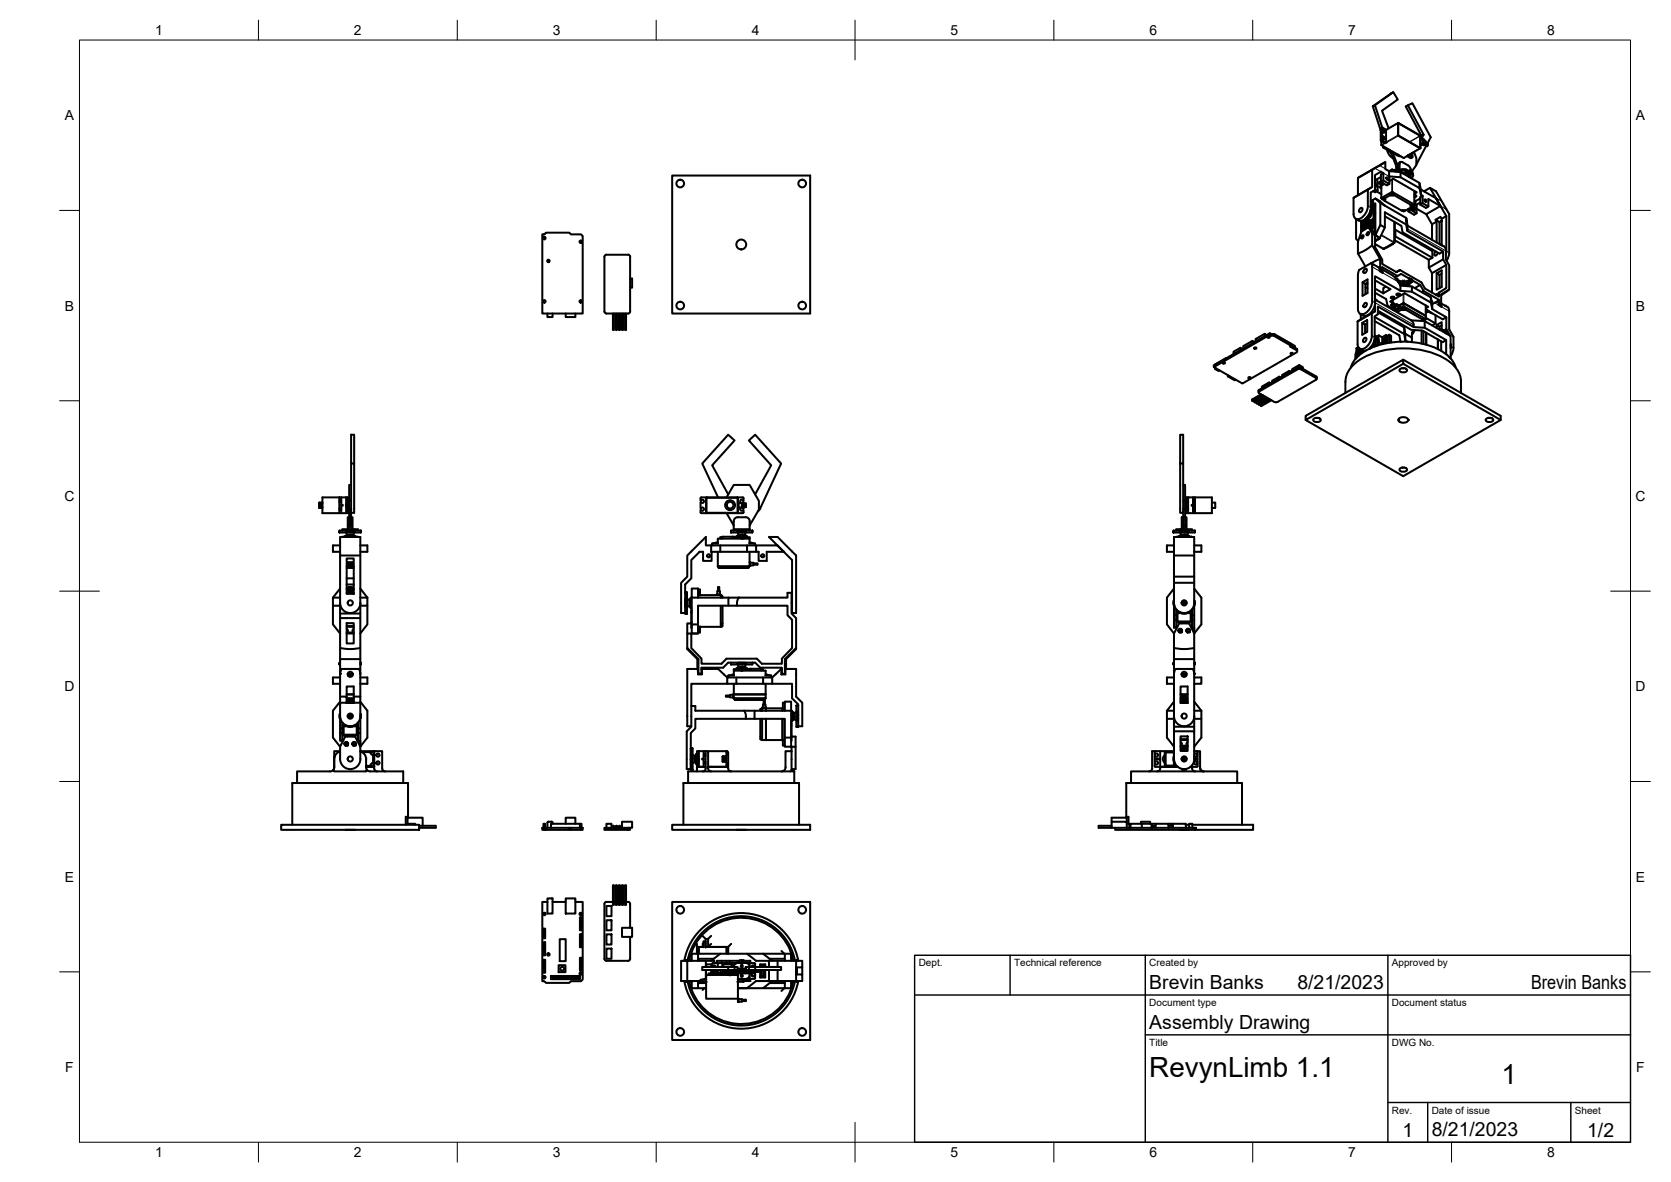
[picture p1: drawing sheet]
<svg xmlns="http://www.w3.org/2000/svg" width="420mm" height="297mm" viewBox="0 0 420 297" stroke-linecap="round" stroke-linejoin="round" font-family="sans-serif">
<defs><g id="words">
<g font-size="7">
<text x="289" y="270.6">RevynLimb 1.1</text>
<text x="377.5" y="272.3">1</text>
</g>
<g font-size="4.9">
<text x="289" y="248.5">Brevin Banks</text>
<text x="326.2" y="248.5">8/21/2023</text>
<text x="385" y="248.5">Brevin Banks</text>
<text x="289" y="258.6">Assembly Drawing</text>
<text x="352.6" y="285.7">1</text>
<text x="360" y="285.5">8/21/2023</text>
<text x="399.1" y="285.7">1/2</text>
</g>
<g font-size="3.5">
<text x="39" y="8.8">1</text>
<text x="89" y="8.8">2</text>
<text x="139" y="8.8">3</text>
<text x="189" y="8.8">4</text>
<text x="239" y="8.8">5</text>
<text x="289" y="8.8">6</text>
<text x="339" y="8.8">7</text>
<text x="389" y="8.8">8</text>
<text x="16.3" y="30.2">A</text>
<text x="411.3" y="30.2">A</text>
<text x="16.3" y="78">B</text>
<text x="411.3" y="78">B</text>
<text x="16.2" y="125.9">C</text>
<text x="411.2" y="125.9">C</text>
<text x="16.2" y="173.7">D</text>
<text x="411.2" y="173.7">D</text>
<text x="16.3" y="221.6">E</text>
<text x="411.3" y="221.6">E</text>
<text x="16.4" y="269.4">F</text>
<text x="411.4" y="269.4">F</text>
<text x="39" y="290.8">1</text>
<text x="89" y="290.8">2</text>
<text x="139" y="290.8">3</text>
<text x="189" y="290.8">4</text>
<text x="239" y="290.8">5</text>
<text x="289" y="290.8">6</text>
<text x="339" y="290.8">7</text>
<text x="389" y="290.8">8</text>
</g>
<g font-size="2.5">
<text x="231" y="242.9">Dept.</text>
<text x="255" y="242.9">Technical reference</text>
<text x="289" y="242.9">Created by</text>
<text x="350" y="242.9">Approved by</text>
<text x="289" y="252.8">Document type</text>
<text x="350" y="252.8">Document status</text>
<text x="289" y="262.9">Title</text>
<text x="350" y="262.9">DWG No.</text>
<text x="350" y="279.9">Rev.</text>
<text x="360" y="279.9">Date of issue</text>
<text x="396" y="279.9">Sheet</text>
</g>
</g></defs>
<!-- layer: Visible -->
<g fill="none" stroke="#000" stroke-width=".51">
<path d="M345.2 26.7l2 6.1M347.2 32.8l.3-.2a.44 .44 0 0 1 .5 .2 .44 .44 0 0 1-.1 .6l-.4-.4M347.2 32.8l.1 .3M347.2 32.3v.6M347.3 35.5l.9 .5M347.3 34.7v-.3h.2l.3 .5M347.3 35.5v1M347.3 32.8l.5 .5M347.3 36.4l5.6 3.3M347.5 34.3v-1.3l-.3 .2v1.3M347.5 32.2v.4M347.6 34.3l-.4 .1"/>
<path d="M347.6 32.7l-.4 .1M347.6 34.3l.4 .2 .1 .4-.6-.3M347.6 32.1l1 .5M347.6 35.3l1 .6M347.7 35.3l-.2-.7-.3 .2 .1 .7M347.7 32.1l-.2 .1M347.7 33.1h-.1M347.8 36.7v.3M347.8 37l1.7 1.1M348.5 32.7v3M348.5 35.7l.1 .1M348.6 32.6l-.1 .1"/>
<path d="M348.7 37.6l.2 .5M348.9 38.1l.4 .9 1 .8M349.2 32.3l-1.7-4.5 4-2.8-1.2-1.8-5.1 3.5 .5-.3 1.9 5.7-.4 .2M349.5 38.1h.1M349.7 38.1h.1M349.7 38.2l1.6 4.2v.5M349.9 38.6l-.3-.6 1.3 .8M350.2 38.4l1.5 3.8-.4 .2 .4 .2M350.3 23.2l-4.6 3.2M350.9 38.8l.7 .4h.6M351.6 30.9l-3.1 1.7M351.6 30.9l5.5 3.3"/>
<path d="M351.6 30.9v3.1l5.5 3.3v-3.3M353 39.7h-.1M354 26.5l4 7.4M354.6 38.7l.5 .3M354.7 38.7l.1 .1M355 38.5h.1M355.1 39h-.1M355.1 39h.1M355.1 39.5l-.4 .2-.9-.5-.8 .5M355.1 39v.5l-1-.5M355.2 38.4l-.1 .2M355.2 38.6l-.4 .2"/>
<path d="M355.5 38.2l.6 1.5v1.8l-1.1 1.6M357.1 34.1l-5.5-3.1v3.1l5.5 3.1v-3M357.1 37.3l-3 1.7M357.2 35.1l.8-1.2-.6 .2-3.9-7.3 1.6-.9 4.6 8.6-.7 1.5M357.2 36.2l.1 .1M357.3 36.3h.1M357.4 34.1l-.2 .5M357.7 34.8l-.5 .4M357.7 35.9l-.5 .3M357.7 34.8l.1 1.1M357.8 34.8l.1 .1M357.9 34.9v1.1l-.6 .3"/>
<path d="M357.9 35l.5 .4M358 36.5h.1M358.2 36.4l.6 .4M358.4 35.4h.1M358.4 35.9l.6 .3-.1 .2M358.4 36.1l.6 .4-.2 .2M358.4 35.4v.8M358.4 35.6l.6 .3M358.4 36.2l-.4 .3-.6-.2M358.6 36.6l-2.5 4.8M359 35.9l-.1 .3M136.4 58.9h.5l.4-.4h5.8l.5 .4h2.5l.4 .4v19.5h-10.1z"/>
<path d="M169 44.1h34.7v34.7h-34.7zM340.9 55l.7 .4M341 55.1v5l.5 .4M341.6 55.4l.9 .1M341.9 52.5l.2-.2h.4a.68 .68 0 0 1-.1 .7 .68 .68 0 0 1-.6 .3zM342.2 55.5v3M342.4 59.3l.3-.2 .2 .2-.2 .5-.3 .1-.2-.2zM342.5 55.5v.1M342.7 55.7v.8M342.8 55.5l.3 .2M342.9 56.7v1.1M343 55.3l-.5 .3"/>
<path d="M343.2 55.5l-.3 .3-.4-.2M343.2 55.2l.4 .2M343.2 55.2l-.2 .1 .3 .2 .3-.1M343.2 55v.2M343.8 58.5l.3-.2 .2 .2-.2 .4-.3 .2-.2-.2zM343.9 47.6l-3.6 2.1M344.1 57.1l-1.8 1-.9 2.6v3l1.9 3.2M344.2 55.3l.2 .2M344.3 55.5l-.2-.2h-.1l-.4 .7-.9 .5-.1 1.5M344.5 53.2l-.2 .8-.6 .6-.1 .8M344.6 53.1a1.53 1.53 0 0 1-.9 1.6M344.6 52.6l-.5 1.3-.8 1.1"/>
<path d="M344.7 51.8l1.1-.7v8M344.7 50.6l1.1-.7 1.1 .6 1.3 1.2M344.7 50.6l.5-.3v1l-.5 .3M344.7 51.7l.1 .3M344.7 51.7l.4 .2M344.7 52.5l.4 .2-.6 .5M344.7 52.5l-.1 .1M344.7 51.7v.1M344.8 53a1.88 1.88 0 0 1-1.2 1.9M344.8 52.2l.3 .2v.3M344.8 52l.3 .2M344.8 52v.2"/>
<path d="M344.8 52.2l-.1 .3M344.9 52.9a1.72 1.72 0 0 1-1.3 2.2M344.9 57.6h.1M345 57.6v.1M345 47l-3.6 2.1M345 42.7l-3.6 2M345.1 52.2l.6 .7M345.1 51.9v.3M345.1 55.3l-2.3 1.3v1.3M345.1 57l-.6 .3M345.1 52.2a1.52 1.52 0 0 1 .3 1.5v1.4M345.1 55.3h.1"/>
<path d="M345.1 52.2l-.1 .2M345.1 55.4l-2.2 1.3M345.1 55.3v1.6M345.2 55l-.9 .5M345.2 55h.1M345.2 55l.1 .1M345.2 50.9l-.5 .4M345.3 51l-.4 .5M345.3 55v2l-.6 .4M345.3 58.2l.5 .9M345.3 55.1h.1M345.6 57.3l-.6 .3"/>
<path d="M345.6 52.9v.8M345.6 53.7v3.6M345.7 53.6l-.1 .1M345.7 47.6l.7 .3M345.8 46.3l.3 .5-.2 .1-.1-.1M345.8 51.7h-.1l-.6 .3M345.8 57.9l-.5 .3-.5-.7-.7-.4 .9 1.6M345.8 49.9l1.3 1.1 1.1 .7M346.1 48.1l1.2 .7M346.3 45v1M346.9 59.8h.1M346.9 59.8l-.1 .3"/>
<path d="M347.1 51v5.5M347.2 45.5l-.9 .5 .1 1.9-.6 .4-.5-.3M347.2 45.7l1.5 .9 .7-.4M347.2 44.5l-1.5 .8M347.3 45.8l-.3 .1-.2 .2 .5 .2 .5-.3M347.3 49.8l.8 .6M347.3 46.7v3.1M347.4 49.7l-.1 .1M347.4 49.7v.1M347.5 49.9v.1M347.8 43.5v1.9l-.6 .3v-1.8l.6-.4-.6-.4-1.5 .9v3.8l-1 .6v3.4M347.8 45.4l1.6 .8-.1-1.9 2.8 .2 4.8 2.8 .4 1.6 .4 .3-.6 .4v1.8l.6-.3v-1.9"/>
<path d="M348.1 46.2l-1.4 .8 .6 .3M348.1 49.9l-.1-.2-.5 .2M348.2 57.2l-1.1-.7-1.3 2.6 1.1 .7-1.1-.7M348.2 54.4l4.2 2.4 .3 1.6 9.2 5.3 1-.5M348.2 51.7l5.4 3.1M348.3 50.1l-.3 .2M348.3 40.7l-3.3 2v4.3l-1.1 .6v4.2M348.6 44.6l.4 .1 .1 .5-.4-.1zM349.3 43l-1-.5v-1.8l-6.9 4v4.4l-1.1 .6 .1 4.1a1.1 1.1 0 0 0 .5 1.2 1.1 1.1 0 0 0 1.3-.1 3.9 3.9 0 0 0 1.7-3.1M349.3 43l2.8 .2 4.8 2.8 .4 1.6M349.3 43v1.3M349.4 45.5l.9-.6 5.9 3.4-.6 .4"/>
<path d="M349.5 48.8l.4 .2 .5-.1M349.9 48.3l-2.5 1.4M350 48.5l-.5 .3 .1 .2M350 48.2h.1M350 48.5l.6 .3-.1 .2M350 48.3l5.6 3.1-.1 .2M350 42.6l-.7 .4M350.1 42.6l.9 .5M350.1 42.6h-.1M350.2 48.2h.1M350.4 49.1l4.5 2.4-.2 .4 .2 .2-1.5 .8h-.8M350.4 49.1l-.8-.1-1.5 .9 .2 .2-.2 .3 4.5 2.5"/>
<path d="M350.5 42.8l.3-.1 .9 .5M350.6 55.7v5.2M350.6 48.8l-.2 .1M350.7 55.8l-.1 4.7M350.7 57.7l9.5 5.4v1.7M350.7 59.4l9.5 5.4M350.9 57.7v1.7M351.1 41.7v1.1M351.4 42.8v.2M351.4 42.8l1.3 .6M351.4 42.8l-.1 .1M351.7 41.3v1.6a1.9 1.9 0 0 1 2.5 .1"/>
<path d="M351.7 42.9v.1M351.9 41.2v1.6M351.9 43.1l1-.4 1 .4M352.1 40.7l-.3 .3-.1 .3M352.1 43.2v1.3M352.5 52.9l.3 .2M352.6 40.8l1.7 1 .4 .6 .1 .7M352.6 40.8l-.5-.1-.2 .5M352.7 43.4v.1M352.7 43.4h.4M352.8 53.1h.2M353.1 43.4l1.3-.6v.5l-1.3 .5z"/>
<path d="M353.1 43.7h.1M353.3 52.9l-.3 .2M353.6 56.4v-1.6l.3 1.9 8.7 5-.6-.3M353.9 57.5v.5l9 5.2v2l.8 1.4v5.8l-1.9 1.1v1.1l-3.5-2.1-.9-1.5-5.4-3.1M353.9 58l-.3-1.6-5.4-3.1v3.9l-1.3 2.6-1.2 .7M353.9 43.8l.2 .1-.1 .1zM353.9 56.7v.8M354.1 52.5v.6l.7-.3v-.2M354.2 52.5l.4 .2M354.3 43.6l.3 .1-.2 .1zM354.3 44.3l.6 .5M354.4 43.2l.3 .2"/>
<path d="M354.4 42.8l.3 .2v.4M354.7 51.7l.3 .3M354.7 52.7h.1M354.7 43.1h.2M354.7 43.3l.2 .2M354.8 52.8l1.4 .8M354.8 52.6l.6 .3M354.9 51.5l.1-.2 .4 .3M354.9 43.1v.4M354.9 43.1l.3 .2-.1 .4M354.9 43.5l.3 .1M355 52l-.1 .1"/>
<path d="M355 43.7l.3 .2a.59 .59 0 0 1-.5 .8M355.1 52.4l.5 .4M355.1 43.7l-.9 .7M355.1 43.5l.2 .4M355.3 52.3l.6 .3M355.3 43.9v.2M355.3 51.7l.1 .1M355.4 51.8h.1M355.4 51.8v.4l-.7 .5M355.4 52l.6 .4-.1 .2M355.4 51.8l.3 .4M355.4 51.7l-.4 .3"/>
<path d="M355.6 51.4h.1M355.6 52.7l-.2 .2M355.6 49l.6 .3-.6 .2M355.6 48v3.5M355.8 52.6l-.2 .2M355.9 50.5v1.1M356.2 52.5l2.4 1.3M356.9 46v1.3M357.1 51.4l1.4 .8 .7-.3v-1.9l3 1.8M357.1 50.9l-1.2 .7 .3 .1v1.9l-.6 .4-1.5-.9M357.1 49.9l-1.5 .8M357.7 51.1l1.5 .8"/>
<path d="M358 48.1l1.6-.9 2.6 4.6-1.1-2-3.8-2.2v1.3M358.2 50.2h.4l.1 .5-.4-.1zM359.6 47.2l1.5 .9 3.3 5.7v9.7l-.1 .8-.6 1.2M360.1 56.4v3.9M361 55.2l.2 .5v5.2M361.9 55.8v5.5M362.5 55.5l-.6 .3-.9-.6 1.2-.7 .3 .5v6.6M362.5 55l1.2-.7-1.5-2.5-3.6 2 1.5 2.6 1.1-.7M363.7 54.3l-.1 9.5M137.6 78.8v.9h1.3v-.9M142.2 78.8v.9h2.5v-.9M154.1 78.8v4.1h.3v-4.1"/>
<path d="M154.9 78.8v4.1h.2v-4.1M155.6 78.8v4.1h.3v-4.1M156.4 78.8v4.1h.3v-4.1M157.2 78.8v4.1h.2v-4.1M158.4 70h.5v2.3h-.5M158.4 64.5v13.8M158.5 64.5l-.1-.2-.5-.3h-5.4l-.5 .3v14l.2 .4 .3 .1h5.4l.3-.1 .3-.4M341.7 67.8l-.2 1.3M342.6 70.9l1.3-.7v3.4l-1.3 .7zM342.6 70.9l.7 .5v2.5M343 76.3l.2-.2 .4 .1a.68 .68 0 0 1 0 .7 .68 .68 0 0 1-.7 .2zM343 67.8l.2-.2h.4a.68 .68 0 0 1 0 .7 .68 .68 0 0 1-.7 .2z"/>
<path d="M343.3 72.2l.6 .3M343.5 71.2l.4 .2M343.9 71l-.6 .4M344.8 66.1l1.8 1.1 .3 1 .8 .4-.1-.6M344.8 66.1l-3.1 1.8M344.8 66.1l.2 .7v8.8a3.4 3.4 0 0 1-2.7 3.4 1.11 1.11 0 0 1-.8-1.3l-.1-8.6M345 61.6l-1.4 1.1-2.2 1M345.7 79.7l7.4 4.2v-1.6M345.7 76.1v2.1l-.8 .5M345.7 75.2l.5 .3M345.7 78.2l-3.5 2.1v-1.3M345.7 73.6l2.8 1.6 .4 1.6 1.3 .8"/>
<path d="M345.7 61.3l2.1 1.2M345.7 70.4l3.9 2.3-1.8 1M345.7 72.5l2.1 1.2M345.8 76.1a3.4 3.4 0 0 1-2.8 3.3l-1-.5M345.9 60.4l.1 .1-.3 .1M346 60.3v.1M346 60.4h.1M346 60.4v.1M346.2 75.5l8.6 5M346.5 78.5l6.6 3.8 .3 1.6 1.6 .9M346.5 78.1l8.4 4.8 2.8 .2 5 2.9 .9-.5M346.8 60.1l-.4 .2-.2-.1"/>
<path d="M347 65.1l-2.2 1M347 68.1h.1M347.6 67.7l2.6 1.6 .6 .5 1.3 2v1.3l-6.4-3.7v6.7M347.6 68.4h-.2M347.9 62.5h-.1M347.9 62.5h.1M348.1 62.5h-.2M348.1 62.5h.1M348.5 72l-.7 .4v1.3M349.7 74.7l.6-.2 .3 .4-.6 .2zM349.8 76.8l.7 .4 .2-.2M349.9 76.5l.1 .1-.2 .2z"/>
<path d="M349.9 76.5h.1M350 76.7l.7 .4M350.1 76.4h.1l-.2 .2zM350.2 75.4v1M350.2 77v.8M350.2 76.4h.1M350.2 76.1l-.6-.3 3.6-2.1 5.9 3.4-.6 .3M350.2 61.2l-2.1 1.3M350.3 76.2l.2 .1-.2 .2zM350.4 76.2l.7 .5v.1l-.1 .1-.8-.4M350.4 77.1v.3M350.4 77.3l.1 .1"/>
<path d="M350.5 61l-2.6 1.5M350.5 61h.1M350.6 60.9l-.1 .1M350.6 60.8v.1M350.6 77.5l-.4 .2M350.7 60.5l-.1-.1v.6l-.5 .3h.1M350.7 60.4l8.6 4.9v2l.8 1.4v4.8M350.9 77.7v.1M350.9 76.9l-.2 .2M351 76.6l.2-.1v.4l-.7 .5M351.1 73.9l.6-.1 .3 .3-.6 .2zM351.1 77.9h.1"/>
<path d="M351.1 68.4l-3.5-2.1v-1l-1.9-3.2v-3l-.7-.4v2.9l2 3.5v3l.6 .3v-1.3l3.8 2.2-.7 .5M351.1 68.4l.9-.5-.9 .5M351.1 70.1v.1M351.2 76.5l.6 .2M351.4 70.4l1.3 .5v-.4M351.4 70v.4M351.4 70.3l-.1 .1M351.4 69.3l.9-.5 2.1 1.2v.4l-1.3 .5v-.4M351.5 70.7l.1 .1M351.8 71h.2l-.1 .1zM351.8 76.7h.1M351.8 77.4l-.9 .4"/>
<path d="M351.8 76.7h-.1M351.8 77.2l-.8 .6-.6-.4M351.8 76.6l.1 .7M351.8 76.7h.2M351.9 77.3h-.1M351.9 77.4l-.8 .5-.2-.1M352 76.7l1-.5 5.5 3.2M352 76.7h.1M352 76.8v.5M352.1 73.1l2.9 .2M352.4 77.6l.2 .1M352.6 77.9l-1.3 .6"/>
<path d="M352.6 77.8h.7M352.6 71.5l-.6 .1a1.08 1.08 0 0 1 1.8 0M352.7 70.9h.4M352.8 77l-2 1.2M352.8 77h.1M352.8 77h.2M353 77l5.5 3.2M353 77h.1M353.2 71.5l1.3 .4M353.3 77.9l4.3 2.5M353.5 77.6l-.6-.3-.5 .3v.2M353.5 77.6l-.5 .1h-.4"/>
<path d="M353.5 77.6l-.1 .2M353.9 71h.2l-.1 .1zM353.9 71.9l-1-.6-.8 .5 2.9 .2 4.8 2.7 .3 1.7M354.2 71.5v.2M354.2 71.5l.1 .3M354.3 70.7l.3 .1-.2 .1zM354.4 70.3l.3 .2M354.4 70l.3 .1v.4M354.7 70.2h.2M354.7 70.5l.2 .1M354.9 70.2v.4M354.9 70.2l.3 .2"/>
<path d="M354.9 70.6l.3 .1M355 72v1.3l4.8 2.7v-1.3M355.1 70.4v.4l-.9 .7M355.1 70.5l2 1.1M355.7 72.4l1.4-.8 .9 1.6-.5 .2M358.5 79.4h.1M358.5 77.8l.5 .2-.5 .3M358.5 76.8v3.4M358.5 79.9l2.5 1.4M359.2 78.3l.7 .3M359.2 78.2v.1M359.2 78.2l3.6 2 .9-.5"/>
<path d="M359.2 78.2l-.7 .4M359.3 78.3h-.1M359.8 76l.3 1.7M359.8 78.6h-.1M360 75.6l.2 .1-.2 .1M360 62.6l-.2 .3M360.2 64.8l-.9 .5M360.7 76.1l-.6 .3v1.3l3.6 2v3M361 79.2v2.1l-.9 .5M361 63.2l-.3 .5v.5h.4l.2-.2 .2-.5M361.2 68.7v4.1l1.3-.7v-4.1l-1.3 .7 .7 .4v3.3M361.4 73.9l-.4 .2"/>
<path d="M361.5 75.7l.2 1M361.5 75.7l-.8 .4M361.9 75.4l-.5 .4M361.9 76.6l-.1 .1M361.9 73.5l-.8 .6M362.3 61.5a1.48 1.48 0 0 1 1.3 1.6v2.1l.8 1.5v6.1l-2 1.1v3l-.6-.3v-1.2l-3.8-2.2M362.4 76.2l1.7 1.1 .3 .6v4.9l1.1 1.9-.1 3.1-.6 1.7M362.4 76.5l.1 .6-.8-.4M362.4 76.9l-.1 .1M362.5 68.8l-.6 .3M362.9 65.2l-3.6 2.1M363.7 66.6l-3.6 2.1"/>
<path d="M364.4 72.8l-2 1.4M305.5 92.4v.3l.9 .5 .3-.1M305.8 92.6l-.3 .1M308.3 90l-2.8 1.7M308.4 90l-.2 .1M308.7 94.3v.3l1.8 1 .2-.2M309 94.4l-.3 .2M311.9 87.4l-1.7 1v.6M312.2 87.8v-.2l-.3-.2v.6M314.9 85.7l-2.3 1.3v.6M315.2 86.1v-.3l-.3-.1v.5M316.6 98l-.2 .6"/>
<path d="M317.1 99.1l-2.3 1.3M317.5 99.3l-2.5 1.5M317.6 99.4l-2.2 1.3 .1 .4M318 83.9l-2.3 1.3v.6M318.1 99.7l-2.6 1.4M318.2 99.7l-2.3 1.3 .2 .4M318.3 84.3v-.2l-.3-.2v.6M318.6 100l-2.5 1.4M319.1 96.1l-1.8 1v.5M319.3 84.1l-14.1 8.2v-.5l14.1-8.1 .9 .2 4.2 2.4v.8l1.8 1M319.3 83.7v.4l.3 .3v-.5M319.5 96.3l-.4-.2v.4"/>
<path d="M319.6 84.4h.6M320.2 83.9v.5l4.2 2.3M320.5 84.1l5.1 2.8v.5M320.5 84h-.1M321.6 94.7l-1.8 1v.4M322 94.9l-.4-.2v.4M324.2 93.2l-1.8 1v.5M324.4 86.7l1.8 1v.8l-13.8 7.9-7.2-4.1M324.5 93.4l-.3-.2v.4M326.7 92.3v-.6l.9 .6v.4M326.7 91.7l-1.8 1.1v.4M330.9 94.6l-3.8-2.2-.5-.1-10 5.7"/>
<path d="M330.9 95l-3.8-2.2-.5-.1-10.1 5.8 .1 .3 3.9 2.2h.7M330.9 95.4l-9.7 5.6M330.9 94.6l.2 .6M330.9 95l.2 .3-.2 .1M338.3 98.7a7.8 7.8 0 0 1 1.5-6.5 17.6 17.6 0 0 1 13-4.6 17.6 17.6 0 0 1 13.1 4.6 5.7 5.7 0 0 1 1.5 3.7l-.1 2.8M339.6 92.4a9 9 0 0 1 6.3-5.4 20.9 20.9 0 0 1 17.2 1.6 7.1 7.1 0 0 1 2.9 3.8M340.9 88.7v.5M340.9 89l-.1 1.2M340.9 89.2l.2 .1M341 89.1l-.1 .1M341 89.5l-.1 .6M341 89.5h.1"/>
<path d="M341.1 88.5l-.2 .2M341.1 89l-.1 .1M341.4 80.8l3.5-2.1v5.7a3.4 3.4 0 0 1-2.7 3.3 1.11 1.11 0 0 1-.9-1.2M341.4 80.8v5.7M341.5 89.5v-2.2l-.4 .2v2.4M341.5 87.8l-.3 .9 .3 .5M341.7 87.5v1.8M341.8 87.6v1.7M341.9 87.6l.7 .4M342.2 80.3l-.8 .5M342.5 81.1l1.3-.7v3l-1.3 .7v-3l.7 .5v2.1M342.6 88l.8 .1"/>
<path d="M342.9 85.1l.2-.2h.4a.68 .68 0 0 1-.1 .8 .68 .68 0 0 1-.6 .2zM343.1 88.2v.1M343.3 88.1v.1M343.8 81.2l-.6 .4M345.5 85.8l-.2 .9-.7 .8M345.6 85.8a1.53 1.53 0 0 1-.9 1.6M345.7 80.7l6.2 3.6 .2 1.6M345.7 84.3l.1 .3M345.7 84.4l.4 .1v.3M345.7 85.2l.4 .2M345.7 84.4h.1M345.7 85.2l-.1 .1"/>
<path d="M345.7 85.6l-.1 1-.5 .7M345.8 84.9l-.1 .3M345.8 84.9l.3 .1v.3M345.8 84.6l.3 .2M345.8 84.6v.3M345.9 85.5a1.54 1.54 0 0 1-.3 1.6M346.1 84.6l.6-.3 .8 .5M346.1 84.8l.2 .2M346.1 85.4l-.6 .5M346.1 84.8a1.59 1.59 0 0 1 0 2.1M346.1 84.8l-.1 .2M346.3 84.9l.4 .6-.1 .8"/>
<path d="M346.7 86.3l-.2 .5M347.5 84.8l1-.6v.6M347.6 84.8h.1M347.6 86.5l-.3-.3 1.2-.4-.9 .7M347.6 84.8v1.3M348.5 84.8l-.5 .2v.5l.5-.3M348.5 84.8l.3 .2v.3M348.5 85.9l-1.2 .4M348.5 85.2l.1 1.1M348.5 84.3l.4 .2-.1 .5M348.5 84.8h.1M348.6 85.2l.3 .2v.8"/>
<path d="M348.6 84.8l.3 .2M348.7 85l-.4 .5M348.8 84.4l.5-.3v2M348.9 85h-.1M349.3 84.1l.5 .3v1.7M351.9 92.8l.9-.3a.69 .69 0 0 1 .9 .7l-.9 .4a.69 .69 0 0 1-.9-.8zM352.5 92.5h.6M352.8 90.4l24.5 14.1v1l-24.5 14.2-24.5-14.2M352.8 91.4l-24.5 14.1v-1l24.5-14.1v1l24.5 14.1M353.4 83.9v1.6l-.3-1.6M353.4 85.5l.5 .4M354.8 80.5l3.4 .2"/>
<path d="M354.9 80.5l.5 .8 .1 .9-9-5.2v2l-.8 .5-.1 5.8-.6 1.5-.8 .9M355.5 82.2l2.7 .2M355.5 83.3l-.4 .2v.5M355.9 83l-.4 .2-.1 .3-.4 .5v2M357.4 83v3.3M357.5 80.5l.2 .1M357.6 80.6l.2 .1M357.7 80.4l-.2 .2M357.7 80.3l.1-.2 .6 .3-.5 .3M357.9 83.2v3.3M358 80.6l.1 .1M358.5 80.1v.1"/>
<path d="M358.5 80.2l-.2 .2M358.6 83.6v3M361.2 82.4v-.7l.7 .4v.7M361.2 81.7l1.3-.8v1.8M361.5 85.3v2.4M362 82.9l.4-.2 1.1 .6 1.2 1.1M362.4 82.7l1.2 1.1M362.4 85.8v2.4M362.5 81.8l-.6 .3M363.1 83l.6-.3 .9 1.6M363.6 89v-3.5l-5.4-3.1v-1.7l6.5 3.7v5.6M364.4 89.8l.3 .3"/>
<path d="M364.7 86.5l.2 .3M364.7 86.7l.1 .1M364.7 87.3l.1 .1M364.8 87.4h-.1M364.9 86.8l-.1 .6M88.3 116.5v15.6h-.5v-4h.5M89 116.5v-7.3h-.7v7.3h.7v12.4h-.7M296.7 109.2h.8v7.3h-.8zM296.7 116.5v12.4h.8M297.5 116.5v16.5M314.8 100.4v.3M314.8 100.6l.2 .2"/>
<path d="M316.4 101.4v.2M316.5 101.3v.1M317 101.6v.1M318.7 100l-2.2 1.3M319.2 100.3l-2.6 1.4-.1-.1M319.3 100.3l-2.3 1.3M319.7 100.6l-2.6 1.4-.1-.3M330.2 105.3l.9-.3a.69 .69 0 0 1 .9 .7l-.9 .4a.69 .69 0 0 1-.9-.8zM330.8 105h.7M351.7 105.3a1.53 1.53 0 0 1 2.4 .2 1.43 1.43 0 0 1-2.5 0zM351.9 117.8l.9-.3a.69 .69 0 0 1 .9 .7l-.9 .4a.69 .69 0 0 1-.9-.8zM352.5 117.5h.6"/>
<path d="M373.6 105.3l.9-.3a.69 .69 0 0 1 .9 .7l-.9 .4a.69 .69 0 0 1-.9-.8zM374.2 105h.6M80.2 126.4v1.2M80.2 126.4h.9M80.3 126.4v1.2M80.3 127.6h.7M80.3 127.5l.1 .1M80.3 126.4h.7v1.1M80.3 127.6h.6M80.4 126.4h.5v1.1h-.5zM81 127.5v.1M81.1 125h6.3v4h-6.3z"/>
<path d="M81.1 127.6h-.1M85.3 125v4M85.3 127.7h.5M85.3 126.2h.5M85.3 128.2h.5M85.3 125.8h.5M85.3 133.3l.1 .5zM85.4 133.3h.6M85.5 137.1h-1.8v1.6h1.8M85.5 139.6v11.9M85.8 125v4M85.8 126.9h.3v.2h-.3"/>
<path d="M86 133.3h1.5M86.7 134.9h-.5M86.7 134.9v-.2h2.7v.2M87 133.3v.5h-1.6M87 133.8h.2M87 134.7v-.1h2.1v.1M87 125v3.9M87.2 133.8v.7h1.7v-.7M87.2 133.3v.5h.3M87.4 125.1l.1 .6M87.4 125.7h.3v2.6h-.3M87.5 134.5v.1"/>
<path d="M87.5 134.5h.1M87.5 128.3l-.1 .5M87.5 133.3h.4v.5h-.4zM87.6 134.5v.1M87.7 134.5v.1M87.8 134.5v.1M87.8 130h-.4v3h-1.4v.3M87.8 132.1v1.2M87.9 134.5v.1M87.9 133.3h.3M87.9 133.8h.3M88 134.5v.1"/>
<path d="M88.1 134.5v.1M88.2 134.5v.1M88.2 133.3h.3v.5h-.3zM88.3 125.9h-.5v2.2l-.1-.1M88.3 121.9h-.5v4h-.1M88.3 130h.3v3h1.4v.3h-1.5M88.3 132.1v1.2M88.3 134.5v.1M88.4 134.5v.1M88.5 134.5v.1M88.6 134.6h.1M88.6 134.5h.1"/>
<path d="M88.8 133.3v.5h-.3M88.8 133.8h.3M89.1 133.3v.5h1.6M89.4 134.9h.5M90 133.3h.7M90.6 139.6h-5.1v-4.7h5.1v34.4M90.6 137.1h1.8v1.6h-1.8M90.7 133.3v.5zM176.3 128.2h-.2v.5l.2 .3 10.5-.1 .2-.2-.2-.5M177.5 125.1v3.7M177.6 128.8l.1 .1M177.7 125l-.1 .1"/>
<path d="M178.8 137.1h-1.3v-2.2l-4.7 4.7v5.3l-1.5 1.6v7.6h1M178.8 137.1v1.6h12v2.3h2v-2.3h4.3l2.1 2v13.4h1v-14.5l-4.7-4.7h-2.1l3.7 3.8-1.6-1.6h-5.4v1.6M178.8 137.1h11.3M178.9 138.7v2.3h-2.1v-2.3h-.9l-2.1 2v4.6l-1.5 1.6v4.1M180.5 138.7v3.6l.1 .2h.8v.2M180.5 136.3l-1.3 .3M180.5 136.6h-1.4v.5M181.1 137.1v1.6M181.6 135h-.5v.4M182.7 125l1.8-3.1h4l2.3 4v2.2l-2.3 4M182.7 129l1.8 3.1M183.1 124.3l-4-7.4 5.6-6.2-1.6-1.5-6.5 7.3 4 8.5"/>
<path d="M183.8 133.3v.5zM183.8 133.3h.7M184.1 135h4.4v1.6M184.1 134.9v.1M184.5 133h4M184.5 133v.3h1.5M184.7 135v-.1h-3.1v.5M185.2 135v-.3h2.6v.3M185.4 125.1h-7.8l.1 3.7 7.7 .1M185.4 133.3v.5h-1.6M185.4 133.8h.3M185.4 125l.1 1.3"/>
<path d="M185.4 125.1v3.7M185.4 134.7v-.1h2.2v.1M185.5 127.6l-.1 1.3M185.5 126.3h.2v1.3h-.2M185.5 126.3v1.3M185.6 133.8v.7h1.8v-.7M185.7 133.3v.5h.3M185.7 126.4h.8v1.1l-.8 .1M185.9 134.5v.1M185.9 134.6h.1M185.9 134.5h.1M186 133.3h.3v.5h-.3z"/>
<path d="M186 134.5v.1M186.1 134.5v.1M186.2 134.5v.1M186.3 134.5v.1M186.3 133.3h.3M186.3 133.8h.3M186.4 134.5v.1M186.5 134.5v.1M186.5 126.5h1v.3h-1h1v.3h-1h1v.4h-1M186.6 134.5v.1M186.6 133.3h.4v.5h-.4zM186.7 134.5v.1"/>
<path d="M186.8 134.5v.1M186.9 134.5v.1M186.9 127.5v.2a.41 .41 0 0 0-.5-.2 .41 .41 0 0 0-.2 .6 .41 .41 0 0 0 .6 .1M186.9 126.5v-.3a.45 .45 0 0 1-.6 .1 .45 .45 0 0 1 0-.7 .45 .45 0 0 1 .6 .2v-.6l-.1-.2h-10.5l-.2 .2v.6a.46 .46 0 0 1 .7-.2 .46 .46 0 0 1 0 .7 .46 .46 0 0 1-.7-.1v1.5a.42 .42 0 0 1 .6-.2 .42 .42 0 0 1 .2 .6 .42 .42 0 0 1-.6 .1M187 134.5v.1M187 134.5h.1M187.1 134.5h.1M187.3 133.3v.5h-.3M187.3 133.8h.3M187.5 130h-2a1.03 1.03 0 0 0-1 1v2M187.5 130a1.03 1.03 0 0 1 1 1v2M187.6 133.3v.5h1.5"/>
<path d="M187.8 137.1v1.6M188.4 136.6h1.5v.5M188.5 138.7l-.2 3.8M188.5 135.4h-8v1.2M188.5 136.3l1.3 .3M188.5 133v.3h-1.5M188.5 133.3h.6M189.1 133.3l.1 .5zM189.9 124.3l4-7.4-5.6-6.2 1.6-1.5 6.5 7.3-5.3 11.3M191.2 127.8l-.6 .7M295 133.3l.1 .5zM295.1 133.3h.6"/>
<path d="M295.2 134.9h5.1v16.6a2.54 2.54 0 0 1-2.6 2.6 2.54 2.54 0 0 1-2.5-2.6zM295.2 137.1h-1.8v1.6h1.8M295.2 139.6h5.1M295.7 133.3v-.3h1.8v.3M295.7 133.3h1.5M295.9 134.9h3.7M296.4 134.9v-.2h2.6v.2M296.7 133.3v.5h-1.6M296.7 133.8h.2M296.7 134.7v-.1h2.1v.1M296.9 133.8v.7h1.7v-.7M296.9 133.3v.5h.3"/>
<path d="M297.1 134.6h.1M297.2 134.6h.1M297.2 133.3h.4v.5h-.4zM297.2 134.5v.1M297.3 134.5v.1M297.4 134.5v.1M297.5 134.5v.1M297.5 121.9h.5v4h-.5M297.5 130h-.4v3M297.5 132.1h.5M297.6 134.5v.1M297.6 133.3h.3"/>
<path d="M297.6 133.8h.3M297.7 134.5v.1M297.8 134.5v.1M297.9 133.3h.3v.5h-.3zM297.9 134.5v.1M298 130h.3v3M298 132.1v.9h1.7v.3h-1.5M298 133v.3M298 134.5v.1M298.1 134.5v.1M298.1 125.9h-.1v2.2h-.5M298.1 128h-.1v4.1"/>
<path d="M298.2 134.5v.1M298.3 125.7h-.2v2.6h.2M298.3 134.5h.1M298.3 134.5v.1M298.4 125.1l6.3-.1v4h-4.2M298.4 128.8l1.6 .2M298.5 133.3v.5h-.3M298.5 133.8h.3M298.7 126h-.3v1.9h.3M298.7 125.1h-.4v3.7h.4M298.8 128.9h.1M298.8 125l-.1 3.9"/>
<path d="M298.8 133.3v.5h1.6M299.7 133.3h.7M300 125v4M300 128.2h.5v.8h-.5M300 127.7h.5v.5M300 126.2h.5v1.5M300 125.8h.5v.4M300 126.9h-.3v.2h.3M300.3 137.1h1.8v1.6h-1.8M300.4 133.3v.5zM300.5 125v.8M304.7 126.4l.8-.1 .1 1.3"/>
<path d="M304.7 127.6h.1M304.8 127.6h.7M305.6 127.6h-.1M83.7 152.2v4.7l1.8 2.3M83.7 152.2h1.8M85.5 151.5a2.55 2.55 0 0 0 2.6 2.6 2.55 2.55 0 0 0 2.5-2.6M85.5 151.5v17.8M85.5 150.2h-1.8v2M85.5 155.3h5.1M85.5 154.2h5.1M85.5 147.9l-1.8 2.3M87.2 158.1l.3 .3-.2 .4"/>
<path d="M87.2 156.6h1.7v5.1h-1.7zM87.2 140.3h1.7v8.9h-1.7zM87.2 157.5h1.7M87.2 142.3h1.7M87.2 157.3h1.7M87.2 142.7h1.7M87.2 147.9h.4M87.2 159.2h1.7M87.2 145.3h1.7M87.2 146.9h1.7M87.2 148.1a.48 .48 0 0 1 0 .9M87.2 149.1l1-.1 .8 .1"/>
<path d="M87.3 158.9h1.5M87.3 158.8l-.1 .1M87.4 141.3h1.3v.8h-1.3zM87.5 149.1v-.5h1.1v.5M87.6 148.6v-1h.3v1v-1h.3v1v-1h.3v1M87.6 148.2h-.3M88.5 148.2h.3M88.5 147.9h.4M88.6 141.5h-1.1v.5h1.1M88.6 141.4v.7M88.7 141.4h-1.3l.1 .7 1.2-.1M88.8 158.8v.1"/>
<path d="M88.8 158.9h.1M88.8 148.2a.46 .46 0 0 0 .1 .8M88.8 148.2h.1M88.9 148.1l-.1 .1M88.9 158.1l-.3 .3 .2 .4M90.6 150.2h1.8M90.6 147.9l1.8 2.3M92.4 152.2v4.7l-1.8 2.3M92.4 150.2v2h-1.8M172.3 151h.4v.4h-.4zM172.3 148.8l.4 .1zM172.3 151.7h.4v.3h-.4z"/>
<path d="M172.3 154.2h.4zM172.3 152.6h.4v1.6M172.3 151.4v.3M172.3 150.7h.4v.3M172.3 152v2.2M172.7 148.9v1.5h-.4M172.7 152v.3h-.4M172.7 150.4v.3M172.7 151.4v.3M172.7 152.3v.3M172.7 150.7h.7v1.7h-.7M173.4 152.1h.1"/>
<path d="M173.4 150.9h.1M173.4 151h.1M173.4 151.8h.1M173.4 151.9h.1M173.4 152h.1M173.4 151.2h.1M173.4 151.1h.1M173.4 151.3h.1M173.4 151.4h.1M173.4 151.5h.1M173.4 151.7h.1M173.4 151.6h.1"/>
<path d="M173.7 150.5h-.2v2.1h.2M173.8 153.9h.1M173.9 153.4v3M173.9 150.2h-.2v2.6h.2M173.9 147.9h1.6v2.3h-1.6zM173.9 157.7l-.1-1h-1v2.5M173.9 150.2v6.7M175.5 148.2h.5v1.5M175.5 156.9h-1.6v2.3h1.6M175.5 150.2h7.7M176 157.4v1.5h-.5M176 149.5h5.2"/>
<path d="M176 157.5h5.2M180.3 149.4l.1-.8h.6l.1 .8M180.3 149.4v.1M180.3 149.4h.8M180.5 142.3h.1M180.5 148.6v-1h.3v1M180.6 142.5l.1 .2h6.9M180.6 142.3h7.7M180.6 142.3h.1M181.1 149.4v.1M181.2 149.5l.2 .2M181.2 157.4h.1"/>
<path d="M181.2 149.7v.5M181.2 152.2v5.2M181.2 149.7h.1M181.2 149.6v.1M181.2 157.4v.1M181.4 149.7l.3 .1v.4M181.4 149.7v.5M181.7 156.6h-.3v.8l-.2 .1M181.7 152.2v5.1l-.3 .1M183.2 152.2v-2h14.8v-1.2h1v5.2l1.2 1.1v7.5l-2.8 2.8v3.7h-.8v-1.5h-5.4l-1.3-1.3h-2.9M185.3 152.2h-9.8v7h-1.6M185.8 150.2l-.5 1v1h12.7v2.4l1.2 1.2v7.1l-2.6 2.6v1.3h-5l-1.3-1.3h-7.6l-1.3 1.3h-5v-1.3l-2.6-2.6v-3.7h-1v3.6l2.8 2.8v3.7h.8v-1.5h5.4l1.3-1.3h2.9"/>
<path d="M188.3 142.3h.1M188.3 142.5l-.1 .2h-.6M188.3 142.5h-.7v.2M188.5 142.3h-.2M188.5 141.3h.2v.8M188.7 141.4h.8v.7h-.8M188.7 142.1l-.2 .1M189.5 141.6h1v.3h-1M295.1 151v1l.2 .1M295.2 159.2v6.4M295.2 147.9l-1.8 2.3v6.7l1.8 2.3M295.2 159.2l1.3-2.5h2.5l1.3 2.5"/>
<path d="M295.2 152v5.7h.8M295.2 151h-.1M295.2 155.8h.6M295.2 154.6h.6M295.2 152.2h.1M295.2 144.9h5.1M295.2 146.5h5.1M295.8 153.1v4.6M295.8 157.5h.2M295.9 153.3v3.1h3.7M296.5 158.8v.1M296.8 153.9h-.9"/>
<path d="M296.8 156.4l.2 .3M296.8 158.1v.8M297 158.8a.41 .41 0 0 0 .1-.6 .41 .41 0 0 0-.6 0 .41 .41 0 0 0 0 .6M297 158.8v.1M297.2 154v.2M297.2 154.1h-1.1v2l3.2 .1 .1-2.1h-1.1M297.7 154.1h.1M298.2 154.2h-1M298.3 154l-.1 .2M298.5 158.8v.1M298.6 158.1v.8M298.7 156.4l-.3 .3"/>
<path d="M298.7 153.9h.9M299 158.8a.41 .41 0 0 0 0-.6 .41 .41 0 0 0-.6 0 .41 .41 0 0 0 .1 .6M299 158.8v.1M299.5 157.7h.8v1.5M299.6 153.9h.1M299.6 153.3v3.1M299.7 157.5h-.3M299.7 153.1v4.6M299.7 155.8h.6M299.7 154.6h.6M300.2 152.2h.1M300.3 159.2v10.1"/>
<path d="M300.3 152v7.2M300.3 151h.1M300.3 147.9l1.8 2.3v6.7l-1.8 2.3M300.4 151v.4M300.4 151.7l-.2 .4M300.4 151.3l-.1 .2 .1 .2M85.3 166.5l.1 .5zM85.4 166.5h.1M85.4 167h.1M85.4 179.5v1M85.5 165.6h5.1M85.5 162.8l2.4 .3 2.7-.3"/>
<path d="M85.5 176.6v-1.5h1.7v1.5h.1M85.5 176.3l-1.8 2.3v6.8l1.8 2.2 1.3-2.5h2.5l1.3 2.5M85.5 170.3h-1.8v1.5h1.8M85.5 179.4l-.1 .1M85.9 168.1h4.3l.4 1.4M85.9 168.1l-.4 1.4v5.6M87.2 175.1v-2.6h1.7v2.6M87.2 175.5h1.7M87.2 174.5h1.7M87.2 175.9h1.7M87.2 176.3h1.7M87.2 176.4h1.7"/>
<path d="M87.3 176.6h.1M87.3 176.6v.1M87.4 169.3h1.3M87.5 169.8h1.1M87.6 176.3v-.3h.3v.3v-.3h.3v.3v-.3h.3v.3M87.9 169.8v-.4h.2v.4M88.8 176.6h.1h-3.4v3.4a2.55 2.55 0 0 0 2.6 2.5 2.55 2.55 0 0 0 2.5-2.5M88.8 176.6v.1M88.8 176.6h.1M88.9 175.1h1.7v1.5h-1.7zM90.6 169.3h.1M90.6 179.4l.1 .9-.2 .2"/>
<path d="M90.6 176.3l1.8 2.3v6.8l-1.8 2.2v-7.1M90.6 166.5h.1M90.6 170.3h1.8v1.5h-1.8M90.6 167h.1M90.6 169.5v5.6M90.6 176.6v3.4M90.7 166.5v.5zM172.8 162.8v.3l2.5 2.5v2.5M173.8 177.4h1v1.2h14.9M175.3 165.6h.3M175.5 169.3h.1M176.3 169.3v.2"/>
<path d="M176.4 168.1l.1 1.4h-1l-.1-1.4h-2.6v14.4h1M176.4 168.1h4.2l2.3 2.2v1.5h-9.1v10.8l-1.1 1.2v9.5h1v-9.1l1.1-1.1v-2.5h12.7v-.6M182.9 170.3h11.3M182.9 171.8h2.2M183.5 174.8h-1v.3h1M183.8 166.5v.5zM184.3 175.3l.2 .1M184.3 174.6h-.8v.6l.8 .1M184.3 174.6v.7M184.5 171.8v2.7h8v-2.7M184.5 174.5l.1 1.2h.8v.2M184.5 174.5h8l-.1 1.2"/>
<path d="M184.5 174.5l-.2 .1M184.5 169.4l-1.3 .4M184.5 168.6l7.9-.1 .1 1.3M184.5 175.5h.2M184.6 169.8h-1.5v.5M184.6 175.7l.2 .2h7.5l.1-.2M184.7 175.5h7.8M184.7 175.5h.1M185.1 170.3v1.5h6.8v-1.5M185.2 168.2v-.3h2.6v.3M185.4 166.5v.5h-1.6M185.4 167h.3"/>
<path d="M185.4 167.9v-.1h2.2v.1M185.6 167v.7h1.8v-.7M185.7 166.5v.5h.3M185.9 167.7v.1M185.9 167.8v-.1v.1M186 166.5h.3v.5h-.3zM186 167.7v.1M186.1 167.7v.1M186.2 167.7v.1M186.3 167.7v.1M186.3 166.5h.3M186.3 167h.3"/>
<path d="M186.4 167.7v.1M186.5 167.7v.1M186.6 167.7v.1M186.6 166.5h.4v.5h-.4zM186.7 167.7v.1M186.8 167.7v.1M186.9 167.7v.1M187 167.7v.1M187 167.8v-.1v.1M187.1 167.8v-.1v.1M187.1 178.6l.5 1.4M187.1 167.7v.1v-.1"/>
<path d="M187.3 166.5v.5h-.3M187.3 167h.3M187.6 166.5v.5h1.5M188.3 168.2l3.1-.1v.4M188.8 168.1v.1M188.9 168.2h-4.4v1.6M189.1 166.5v.5l.1-.5M191.4 168.2h.5v.3M191.4 178.1l-.2 .1v.4M191.6 178.1v.5M191.6 178v.1M191.6 178.1h.1"/>
<path d="M191.8 177.8l-.1 .2M191.8 177.8l.1-.8h.6v.8M191.8 177.8h.7M191.9 171.8h2.3M192 177v-1h.3v1M192.4 175.7h-.8v.2M192.4 169.8h1.5v.5M192.5 169.4l1.3 .4M192.5 177.8l.1 .2M192.6 178v.6zM196.5 168.1l-2.3 2.2v1.5h5v3.7l1.5 1.5v2.4M196.6 168.1l-.2 1.4h1.1v-1.4h2.7v7l1.5 1.5v5.9h-1"/>
<path d="M196.7 169.3v.2M196.7 178.1v-.1h-5.1l-.2 .1v.5M196.7 178.1v.5M196.8 178l-.1 .1M197.3 176.6h-.5v1.5M197.3 178.6v-2.3h1.6v2.3M197.4 165.6h.3M197.4 169.3h.1M198.9 178.7h.3v2.6h-.3M199.2 178.9h.1v2.1h-.1M199.3 179.4h.2h-.2M199.3 179.5h.2h-.2"/>
<path d="M199.3 179.9h.2M199.3 179.4h.2M199.3 179.5h.2M199.3 179.6h.2M199.3 179.7h.2M199.3 179.8h.2M199.3 180h.2M199.5 179.4h-.2h.2M200.2 162.8v.3l-2.5 2.5v2.5M200.2 179.5h.5v.3h-.5zM200.2 177.3v1.6h.5M200.2 179.8v.3"/>
<path d="M200.2 178.9v.3M200.2 179.1h-.7v1.8h.7M200.2 177.3h.5M200.7 177.3h-.5M200.7 179.2h-.5v.3M200.7 179.8v.3M200.7 179.4v.1M293.4 178.6v6.8l1.8 2.2M293.4 178.6h1.8M295 166.5l.1 .5zM295.1 166.5h.1M295.1 167h.1"/>
<path d="M295.2 162.8l2.4 .3 2.7-.3M295.2 180v2.6h5.1M295.2 180v-10.5l.2-1.1 .2-.3h4.3l.4 1.4v10.5M295.2 169.3h.1M295.2 170.3h-1.8v1.5h1.8M295.2 176.3l-1.8 2.3M295.2 180a2.55 2.55 0 0 0 2.5 2.5 2.55 2.55 0 0 0 2.6-2.5M296.8 172.5h1.8v4.2h-1.8zM296.8 175.5h1.8M296.8 174.5h1.8M296.8 175.9h1.8M296.8 176.3h.5"/>
<path d="M296.9 176.6h.1M297 176.6v.1M297.1 175.3h.1M297.1 169.3h1.3M297.1 175.4h1.2M297.1 174.5v.8M297.2 174.6h1.1v.7h-1.1zM297.2 169.8h1.1M297.3 176.7v-.7h.3v.7v-.7h.3v.7v-.7h.3v.7M297.3 176.6h-.3M297.6 169.8v-.4h.2v.4M298.2 176.6h.3"/>
<path d="M298.2 176.3h.4M298.2 174.6h-1v.6h1M298.2 174.6v.6M298.4 174.5v.8M298.4 175.3h.1M298.5 176.6v.1M298.6 176.6h-.1M300.3 165.6h-5.1v3.7M300.3 180v3.8M300.3 170.3h1.8v1.5h-1.8M300.3 166.5h.1M300.3 178.6h1.8"/>
<path d="M300.3 167h.1M300.3 176.3l1.8 2.3M300.4 166.5v.5zM302.1 178.6v6.8l-1.8 2.2M83.9 193.4l.1 .5h8.1l.1-.5M83.9 193.4l-.8 .5h-8.4v2.9M84.1 190.3v.1M85.4 180.5h.2M85.5 188.8l-1.1 .8a4.1 4.1 0 0 0-.4 3.2l-.1 .6M85.5 188.8h-1.5v4.1M85.5 187.6v3.1a2.55 2.55 0 0 0 2.6 2.6 2.55 2.55 0 0 0 2.5-2.6M85.5 180.5v5.7h.8"/>
<path d="M85.5 180.6h.1M85.5 183.1h.6M85.5 184.2h.6M86.1 181.6v4.6M86.1 185.9v.1M86.1 186h.2M86.2 181.7v3.1h3.7M86.8 187.3a.45 .45 0 0 1-.1-.6 .45 .45 0 0 1 .7 0 .45 .45 0 0 1-.1 .6M87.1 182.3l-.9 .1M87.1 184.8l.3 .3M87.2 186.5v.9M87.5 182.5l.4 .2"/>
<path d="M87.5 182.5h-1.1v2.1h3.2l.1-2.1h-1.1M88 182.5h.1M88.6 182.5v.1l-.5-.1-.2 .2M88.9 186.5v.9M89 184.8l-.2 .3M89 182.3h.9M89.3 187.2a.43 .43 0 0 0-.1-.6 .43 .43 0 0 0-.6 .1 .43 .43 0 0 0 .2 .6M89.3 187.3h.1M89.7 186h.3M89.8 186.2h.8v1.4M89.9 182.3v.1M89.9 181.7v3.1"/>
<path d="M90 185.9v.1M90 181.6v4.6M90 183.1h.6M90 184.2h.6M90.5 180.6h.1M90.6 188.8h3.5M90.6 187.6v3.1M90.6 188.8l1.1 .8 .4 1.2M91 189h2.2v.4l.5 .3M92.1 190.8v2l.1 .6M92.2 193.4l.8 .5h8.4v2.9M93.2 189l.7-.1v.8h-.1"/>
<path d="M93.7 189.7h.1v2.1h-.1M93.7 191.8a.57 .57 0 0 0-.5 .7h-1.1M93.8 191.8h.1v.7l-.7 .1v-.1M93.9 188.8h.1M93.9 192.7h.1M93.9 188.8l.2 .1M94.1 188.9h.1M94.1 192.6l-.2 .1M94.1 188.9v3.7M94.1 192.6h.1M94.9 193.9a.86 .86 0 0 1-.8-1.2h-2h2v-3.9h2v4.3a.77 .77 0 0 0 .8 .8M173.7 190.3h.5v.3h-.5z"/>
<path d="M173.7 188.1h.5zM173.7 193.4h.5zM173.7 190.9h.5v.3h-.5zM173.7 188.1v1.6h.5v-1.6M173.7 190.3v-.4h.5v.4M173.7 191.2v.3h.5v-.3M173.7 193.4v-1.6h.5v1.6M173.7 191.5v.3M173.7 190.6v.3M173.7 189.7v.2M174.2 189.7v.2M174.2 190.6v.3"/>
<path d="M174.2 191.5v.3M174.2 189.9h.7v1.7h-.7M174.9 190.1h.1M174.9 191.3h.1M174.9 190.2h.1M174.9 190.7h.1M174.9 190.8h.1M174.9 190.6h.1M174.9 190.5h.1M174.9 190.4h.1M174.9 190.3h.1M174.9 190.9h.1"/>
<path d="M174.9 191h.1M174.9 191.1h.1M174.9 191.2h.1M175 190.2h.1M175 191.2h.1M175.1 189.7h-.1v2.1h.1M175.2 192.1l.2 .5M175.4 188.9l-.2 .5M175.4 189.4h-.3v2.7h.3M175.7 188.8v3.8M175.7 192.6l.1 .1M175.8 188.8h-.4v3.9h2h-2.2v1.2"/>
<path d="M175.8 188.8h1.6M175.8 188.8h-.1M176.9 188.8v3.9M176.9 190.7h-.3v.1h.3M176.9 189.5h.5M176.9 191.9h.5M176.9 191.5h.5M176.9 190h.5M177.4 188.8h.7v4.3a.77 .77 0 0 0 .7 .8M177.4 188.8v4.3M177.4 193.1a.77 .77 0 0 1-.7 .8M178.1 188.8h4.5"/>
<path d="M181.7 190.1v1.3h.8v-1.3M181.7 190.1h.8M181.7 190.2l.1 1.2 .7-.1v-1.1M181.8 190.2h.7M181.8 190.3v1h.6v-1M181.8 190.2h.6M182.6 188.8l.3 .1v.8h.2M182.6 192.6h.1M182.6 192.7h-4.5h5a.88 .88 0 0 0 .8 1.2M182.6 188.9v3.7M182.6 188.9h.1M182.7 188.8v.1"/>
<path d="M182.7 192.6v.1M182.9 188.9l.2 .1v3.5l-.5 .2M183.1 191.8h-.2v.8M187.5 180.6h2.2M191.2 180.6v5.1l.2 .2M191.2 185.1h.2v.8M191.4 185.9l.2 .1h5.1v-.1M191.6 180.6v5.3M191.6 185.8v.2M192.6 180.6v5.4zM196.7 185.9l.1 .1M196.7 180.6v5.3"/>
<path d="M196.8 185.9v1.5h.5M197.3 185.4h1.6v2.2h-1.6zM197.3 185.4v-4.8h-7.6v-2h9.2v6.8M198.9 181.8v3M198.9 186.2l.1-1.1h1v2.5M198.9 182.3h.1M198.9 187.6h.1M199 187.6h1v5.7h-.9l.6 .6h-.6l-.1-.2zM199 188.8h-1.5v4a.98 .98 0 0 1-1 1.1M199 193.4l-.2 .5h-25.8v2.9M199.3 180.4h.2h-.2M199.3 180.5h.2h-.2"/>
<path d="M199.3 180.1h.2M199.3 180.2h.2M199.3 180.3h.2M199.3 180.5h.2M199.5 180.6h-.2h.2M199.7 193.9v2.9M200.2 182.6l.5 .1zM200.2 180.1h.5v.4h-.5zM200.2 180.5v.3h.5M200.2 180.8v.3M200.7 181.1h-.5v1.5M200.7 180.5v2"/>
<path d="M200.7 180.5h.1M200.7 182.5v.1M284.4 196.8v-2.9h26.7v2.9M289.7 193.1a.77 .77 0 0 1-.8 .8M290.3 192.5l.2 .2h5.6h-4.4v.4M290.4 190h-.1v1.5h.1M290.4 192l-.1-.1v.6M290.5 189.5a.41 .41 0 0 1 .6 0 .41 .41 0 0 1 0 .6 .41 .41 0 0 1-.6-.1M290.5 191.5a.41 .41 0 0 1 .6-.1 .41 .41 0 0 1 0 .6 .41 .41 0 0 1-.6 0M290.5 189.5v.5M290.5 191.5v.5M290.5 188.8l-.2 .2v.5h.1"/>
<path d="M291.7 193.1a.77 .77 0 0 1-.8 .8M291.7 190.7h-1.3v.1h1.3M291.7 192.6l.1 .1M291.8 188.8l-.1 3.8M292.9 189.8a1.15 1.15 0 0 0 0 1.9M293.1 192.4h2M293.4 180.6h1.8M295.1 190.2v1l.2 .1M295.2 191.3v1M295.2 188.9h-2.3v3.7h3.1M295.2 189.1h-2.1v3.2M295.2 192.3l-.1 .1"/>
<path d="M295.2 183.8h5.1v6.9a2.55 2.55 0 0 1-2.6 2.6 2.55 2.55 0 0 1-2.5-2.6M295.2 188.8h-5.5v4.3M295.2 182.6v8.2M295.2 190.2l-.1 .1M295.4 191.7l-.1 .9M296.8 185h1.8v3.7h-1.8zM296.8 186h1.8M296.8 187.6h1.8M296.8 185.7h1.8M296.9 186.5a.47 .47 0 0 1 .3 .5 .47 .47 0 0 1-.3 .4M297 187.4h1.5M297.2 193.2v.2"/>
<path d="M297.6 188.7l.1-.2 .2 .2M298.2 188.1l.2 .6M298.2 188.1h-1l-.1 .6M298.2 193.4h-1M298.3 193.2l-.1 .2M298.5 187.3l.1 .1M298.6 186.5a.48 .48 0 0 0-.1 .8M299.7 192.6v.1M299.7 192.3v.3M299.7 192.7a.88 .88 0 0 0 .8 1.2M300.3 188.8h.6M300.3 180.6h1.8"/>
<path d="M300.3 190.2l.1 .1M300.3 189.9a.41 .41 0 0 0 .7 .1M300.3 190.7h.7v.1h-.7M300.4 190.2v.4M300.4 190.9v.3l-.2 .1M300.4 190.6l-.1 .1 .1 .2M300.9 188.8h.9v4.3a.77 .77 0 0 0 .7 .8M300.9 188.8l.2 .2M301 191.5a.41 .41 0 0 0-.6-.1 .41 .41 0 0 0 0 .6 .41 .41 0 0 0 .6 0M301 189.5a.41 .41 0 0 0-.7 .1M301 189.5v.5M301 191.5v.5"/>
<path d="M301 192l.1 .5M301 190v1.5M301.1 189l-.1 .5M301.1 192.5l-.2 .2h-1.6M301.8 192.9a1.03 1.03 0 0 0 1 1M70.7 207.3h34.7v1.2h-34.7zM73.5 207.3v-10.5h29.1v8.5h-.6v2M86.8 208.5h2.5M102 207h2.4v.3M102.5 207v-1.5h3.8v2M105.4 207.5h4.1v.5h-4.1M136.7 208v-1h.4v1"/>
<path d="M136.9 208v.5h-.5v-.5h10.1v.5h-.4v-.5M136.9 208.5h.4M137.3 208v.5h5.8M138.5 208v-1h7.3v1M138.9 206.8v.2M139 206.8l-.3-.3h-.9l-.2 1.5M142.2 207v-1.5h2.5v1.5M143.1 208v.5h.5M143.6 208v.5h2.5M145.8 207h.4v1M152 208h6.4v.5h-6.4zM152.5 208v-1h1.3v1"/>
<path d="M154.1 208l.2-.5 .1 .5M154.9 208l.1-.5 .1 .5M155.6 208l.2-.5 .1 .5M156.4 208v-1.5h2.5v1.5h-.5M169 207.3h34.7v1.2h-34.7zM171.8 207.3v-10.5h29.1v10.5M185.1 208.5h2.5M279.5 207.5h-3.3v.5h3.3M279.5 206.5v-1h3.8v1M280.4 208h-.9v-1.5h3.8v1.5M280.4 208h20.3v.5h-.4M280.4 208v.5h19.9v-.5"/>
<path d="M283.3 207h.7v1M283.8 207v-1.7h-.6v-8.5h29.1v10.5M284 207.3h.2M286.9 207v-.5h2.3v.5M287.1 207h-2.9v1M289.5 207h-2.4v1M290.6 207.5h-.8v.5M290.6 208v-1h3.2v1M290.6 207h-1.1v1M293.8 207h.6M293.8 207.5h1.1M294.9 208v-1h3.3v1"/>
<path d="M294.9 207h-.5v.5M296.5 208.5h2.5M298.2 207.3h.8M299 208v-1h.8v1M299.8 207.3h15.3v1.2h-14.4M136.7 236.8h.4v3.3h-.4zM136.7 233.4h.4v2.4h-.4zM136.8 238.2h.2v.1h-.2zM136.8 238.6h.2v.1h-.2zM136.8 236.9h.2v.2h-.2zM136.8 237.7h.2v.2h-.2zM136.8 239h.2v.2h-.2z"/>
<path d="M136.8 239.4h.2v.2h-.2zM136.8 239.8h.2v.2h-.2zM136.8 237.3h.2v.2h-.2zM136.8 233.9h.2v.2h-.2zM136.8 234.3h.2v.2h-.2zM136.8 233.5h.2v.2h-.2zM136.8 235.1h.2v.2h-.2zM136.8 234.7h.2v.2h-.2zM136.8 235.5h.2v.2h-.2zM137.6 225.8h1.3v3.8h-1.3zM137.6 226.7h-1.2v19.9h.5l.4 .4h5.8l.5-.4h2.5l.4-.5v-19.4h-1.8M138.9 226.7h3.3"/>
<path d="M140.7 236h1.5v5.5h-1.5zM142.2 225.8h2.5v3.8h-2.5zM145.8 230.5h.4v3.3h-.4zM145.8 234.8h.4v3.2h-.4zM145.9 233.5h.2v.2h-.2zM145.9 230.6h.2v.2h-.2zM145.9 231.4h.2v.2h-.2zM145.9 233.1h.2v.2h-.2zM145.9 231h.2v.2h-.2zM145.9 232.2h.2v.3h-.2zM145.9 232.6h.2v.3h-.2zM145.9 231.8h.2v.2h-.2z"/>
<path d="M145.9 236.9h.2v.2h-.2zM145.9 235.3h.2v.2h-.2zM145.9 235.7h.2v.2h-.2zM145.9 234.9h.2v.2h-.2zM145.9 237.3h.2v.2h-.2zM145.9 236.1h.2v.2h-.2zM145.9 237.7h.2v.2h-.2zM145.9 236.5h.2v.2h-.2zM152.5 227.7h1.3v2.5h-1.3zM152.5 238.4h1.3v2.5h-1.3zM152.5 231.3h1.3v2.5h-1.3zM152.5 234.8h1.3v2.6h-1.3z"/>
<path d="M152.5 226.7h1.6M152.5 226.6l-.5 .3v.3v14l.5 .3h5.4l.3-.1 .3-.5M154.1 222.5h.3v4.9h-.3zM154.4 226.7h.5M154.9 222.5h.2v4.9h-.2zM155.1 226.7h.5M155.6 222.5h.3v4.9h-.3zM155.9 226.7h.5M156.4 222.5h.3v4.9h-.3zM156.4 233.2h2.5v2.2h-2.5zM156.7 226.7h.5M157.2 222.5h.2v4.9h-.2z"/>
<path d="M157.4 226.7h.5M157.9 226.6l.3 .1 .3 .5M158.4 227.2v6M158.4 235.4v5.5M169 226.7h34.7v34.7h-34.7zM175.2 239.1v.6M175.2 237.2v.8M175.2 239.1h.5M175.5 239.7h-1.6v1.8M175.5 239.7v1.8M175.5 239.7h5.6M175.7 238.6h-.3v.5"/>
<path d="M175.7 238v1.7M176.7 235.2l.7 .8M176.7 237.2l.1 .1M176.9 238h-1.2M176.9 236.7l-.3 1.3h-1.4v1.1M177.4 236.6h-.5v1.4M177.4 236.8v1.3M178.8 235.2l-.7 .8M178.8 237.2l-.7 .8M182.6 238l.3 .1v.8h.2M182.6 238h-5.2v-2h.7v2h5v.2M182.6 238.1v1.6"/>
<path d="M182.6 238.1h.1M182.7 238v.1M182.9 238.1l.2 .1M183.1 238.2v1.5M183.9 237.2l-.8 .8M187.8 239.7h4.1l2.3 1.8M191.9 239.7h7v1.8M196.5 239l.7 .7M197.3 239.7v1.8M198.7 239l.4 1M198.7 239a13.3 13.3 0 0 0-13.6-8.3 13.3 13.3 0 0 0-11.8 10.7M198.9 240l.1 1.5"/>
<path d="M199 239.8v.2M199.1 239.9l.4 1.5M136.7 241.2h.4v3.2h-.4zM136.8 242.9h.2v.2h-.2zM136.8 241.7h.2v.2h-.2zM136.8 243.3h.2v.2h-.2zM136.8 242.5h.2v.2h-.2zM136.8 243.7h.2v.2h-.2zM136.8 244.1h.2v.3h-.2zM136.8 242.1h.2v.2h-.2zM136.8 241.3h.2v.2h-.2zM138.5 245.3h7.3v.8h-7.3z"/>
<path d="M138.6 245.4h.2v.2h-.2zM138.6 245.8h.2v.2h-.2zM139 245.8h.2v.2h-.2zM139 245.4h.2v.2h-.2zM139.4 245.4h.2v.2h-.2zM139.4 245.8h.2v.2h-.2zM139.8 245.4h.2v.2h-.2zM139.8 245.8h.2v.2h-.2zM140.2 245.4h.2v.2h-.2zM140.2 245.8h.2v.2h-.2zM140.5 242.6h1.7v1.7h-1.7zM140.6 245.4h.2v.2h-.2z"/>
<path d="M140.6 245.8h.2v.2h-.2zM141 245.4h.2v.2h-.2zM141 245.8h.2v.2h-.2zM141.4 245.4h.2v.2h-.2zM141.4 245.8h.2v.2h-.2zM141.8 245.4h.2v.2h-.2zM141.8 245.8h.2v.2h-.2zM142.3 245.8h.2v.2h-.2zM142.3 245.4h.2v.2h-.2zM142.7 245.4h.2v.2h-.2zM142.7 245.8h.2v.2h-.2zM143.1 245.8h.2v.2h-.2z"/>
<path d="M143.1 245.4h.2v.2h-.2zM143.5 245.8h.2v.2h-.2zM143.5 245.4h.2v.2h-.2zM143.9 245.8h.2v.2h-.2zM143.9 245.4h.2v.2h-.2zM144.3 245.8h.2v.2h-.2zM144.3 245.4h.2v.2h-.2zM144.7 245.8h.2v.2h-.2zM144.7 245.4h.2v.2h-.2zM145.1 245.8h.2v.2h-.2zM145.1 245.4h.2v.2h-.2zM145.5 245.8h.2v.2h-.2z"/>
<path d="M145.5 245.4h.2v.2h-.2zM145.8 240.7h.4v3.2h-.4zM145.9 243.2h.2v.2h-.2zM145.9 241.6h.2v.2h-.2zM145.9 243.6h.2v.2h-.2zM145.9 242.4h.2v.2h-.2zM145.9 241.2h.2v.2h-.2zM145.9 242.8h.2v.2h-.2zM145.9 240.8h.2v.2h-.2zM145.9 242h.2v.2h-.2zM172.1 246.5a14.6 14.6 0 0 0 14.3 12 14.6 14.6 0 0 0 14.3-12M172.3 241.3h.4z"/>
<path d="M172.3 246.7h.4zM172.3 241.3v.2M172.3 246.5v.2M172.7 241.3v.2M172.7 246.5v.2M172.8 241.5v5M173.3 246.5a13.3 13.3 0 0 0 11.8 10.8 13.3 13.3 0 0 0 13.6-8.3M173.7 241.3h.2zM173.7 241.3v.2M173.7 246.5v.2M173.9 246.7h-.2h.2M173.9 246.5v1.8h1.6"/>
<path d="M175.5 246.5v1.8M175.5 247h2M175.5 240.9h4M175.5 248.3h2M175.7 240.9v.6M176.7 246.7v.1M176.8 246.7l.1 .3M176.9 246.7v.3M177.1 248.3l-.4 .5M177.4 246.7v.3M177.5 241.5v1.5M177.5 243.8v2.1"/>
<path d="M177.5 246.7v4.3h8v-4.3M177.5 243.8v1.8M177.5 243v-.7h1.3v.7M177.5 245.1v1.1M177.5 245.9l-1.2 .3M177.6 246.2h-1.5v.5h1.6M177.6 245l7.9 .1M177.6 245v.1M178.7 244.7h-.5v.3M178.8 241.5h-7.5v5h4.8M178.8 241.5h.8v.5M178.8 241.5l2.3-1.8h6.7l2.3 1.8h10.1"/>
<path d="M178.8 243.8v.7M179.1 242.2v.6M179.1 243.8v.7M179.1 243a.45 .45 0 0 1 .4-.4 .45 .45 0 0 1 .5 .4M180.5 243.8v.7M180.5 243.9h-1.3v.2h1.3M180.5 242v1M181.2 243.7v1M181.2 244.7h4.3v1.5M181.4 241.5v.5M181.6 243.8v.7M181.7 244.7v-.2h-3v.5"/>
<path d="M181.8 243l.1-.7 2 .1v.6M181.8 243.8v.9M182.2 243.8v.4h2.3v-.4M182.3 244.7v-.3h2.6v.3M182.5 244.2v.2M182.7 241.5v.5M183.1 243h1.6v.8h-1.6zM183.1 243h-6.5v.8h6.5M183.3 241.5l.7 .5M184.1 242.1v.9M184.5 244.2h4v.4h-3.6M184.6 244.2v.2"/>
<path d="M184.7 243h.8v.8M184.7 243.8h5.2M185 242.1h-3.3l-.1 .9M185.3 242h-6l-.2 .2M185.3 241.5l.6 .4M185.5 243.4h2M185.5 246.2h1.4v.5h-1.5M185.5 245.9l1.3 .3M185.7 251l.8 .1v.6l-.8 .1M185.7 251h-.2v.8h.2M185.7 251v.8M185.9 246h1.6"/>
<path d="M186 241.5h-5.7v.5M186.4 241.9h.2M186.4 242.5h.3M186.4 245.4h.3M186.4 242l.1-.3 .1 .3M186.4 246v.1M186.5 251.2h1v.4h-1M186.6 246l-.1 .2M186.7 241.3h.3l.1 .7M186.7 241.3l-.2 .2-.5-.2-.1 .7M187 241.5h1.7v.5M187.1 241.9h1.6"/>
<path d="M187.1 246.2h1.6M187.1 246l-.1 .6M187.5 242h-2a1.03 1.03 0 0 0-1 1M187.5 242a1.03 1.03 0 0 1 1 1M187.7 242h2M187.7 246h2M188.3 243h-.8v.8M188.4 242l.1 .8M188.5 245.2l-.1 .8M188.5 243.8v.4h2.3v-.4M188.5 244.6a1.08 1.08 0 0 1-1 1.4M188.7 246v.5h-1.7"/>
<path d="M189.1 245.3h.6M189.1 242.7h.6M189.1 244.5l-.6 .1M189.2 244.2v.3M189.7 242l.2 .2M189.8 245.2l.1 .6M189.8 244.8a.44 .44 0 0 0-.6-.2 .44 .44 0 0 0 0 .7 .44 .44 0 0 0 .6-.1M189.8 242.8a.45 .45 0 0 0-.4-.2 .45 .45 0 0 0-.4 .4M189.9 244.8v.4M189.9 242.8v.2M189.9 244.2l-.1 .6M189.9 242.2l-.1 .6"/>
<path d="M189.9 243h6.5v.8h-6.5zM189.9 243h-1.6v.8M189.9 245.8l-.2 .2M191.1 243v-.7h1.3v.7M191.1 245.3h1.3M191.1 242.7h1.3M191.1 243.8v1.8h1.3v-1.8M191.6 242.7v.3M191.6 243.8v1.5M192.1 243.8v1.1h.3M193.4 241.5v1.5M193.4 243.8v2.7"/>
<path d="M193.5 247h3.8M193.5 240.9h3.8M194.2 246.5l-2.3 1.8h-6.4h2.3l2.3-1.8h5.4M195.5 241.5v1.5M197.2 248.3l-.7 .7M197.3 246.5v1.8M198.9 246.5v1.8h-7M199 246.5l-.1 1.5M199 248v.2M199 248.2l-.3 .8M199.5 246.5l-.5 1.7M199.9 241.4a13.7 13.7 0 0 0-13.5-11.2 13.7 13.7 0 0 0-13.5 11.2"/>
<path d="M199.9 246.5a13.7 13.7 0 0 1-13.5 11.2 13.7 13.7 0 0 1-13.5-11.2M200.2 241.5v5h-4.7v-2.7M200.2 241.5h1.5v1.6h-1.5M200.2 243.1h.1M200.2 246.7h.5zM200.2 241.3h.5zM200.2 244.5l.1 .3M200.2 244.8l1.5 .1v1.6h-1.5M200.2 243.8v.3M200.2 243.1v.1M200.2 244.5h.1M200.2 241.3v.2"/>
<path d="M200.2 246.5v.2M200.3 244.1l-.1 .4M200.3 243.5v.3M200.3 243.2l-.1 .3M200.3 243.1v1.8M200.7 241.3a14.6 14.6 0 0 0-14.4-11.8 14.6 14.6 0 0 0-14.2 11.9M200.7 241.3v.2M201.7 243.1v1.8"/>
<circle cx="136.9" cy="59.9" r=".31"/>
<circle cx="171" cy="46.1" r=".96"/>
<circle cx="201.7" cy="46.1" r=".96"/>
<circle cx="136.9" cy="75.7" r=".31"/>
<circle cx="137.9" cy="65.6" r=".31"/>
<circle cx="146" cy="75.7" r=".31"/>
<circle cx="146" cy="60.7" r=".31"/>
<circle cx="171" cy="76.8" r=".96"/>
<circle cx="186.4" cy="61.4" r="1.24"/>
<circle cx="201.7" cy="76.8" r=".96"/>
<circle cx="307.7" cy="91.2" r=".23"/>
<circle cx="314.2" cy="95" r=".23"/>
<circle cx="315.6" cy="87.5" r=".23"/>
<circle cx="319" cy="84.7" r=".23"/>
<circle cx="324.8" cy="88.9" r=".23"/>
<circle cx="80.7" cy="127" r=".16"/>
<circle cx="80.7" cy="126.6" r=".16"/>
<circle cx="80.7" cy="127.3" r=".16"/>
<circle cx="178.2" cy="139.7" r=".39"/>
<circle cx="183.6" cy="127" r="1.24"/>
<circle cx="183.6" cy="127" r=".84"/>
<circle cx="191.8" cy="139.7" r=".39"/>
<circle cx="87.7" cy="141.7" r=".16"/>
<circle cx="88.1" cy="141.7" r=".16"/>
<circle cx="88.1" cy="151.5" r=".65"/>
<circle cx="88.4" cy="141.7" r=".16"/>
<circle cx="296.8" cy="158.5" r=".48"/>
<circle cx="297.7" cy="151.5" r=".54"/>
<circle cx="297.7" cy="151.5" r=".31"/>
<circle cx="297.7" cy="151.5" r=".24"/>
<circle cx="297.7" cy="151.5" r=".65"/>
<circle cx="298.7" cy="158.5" r=".48"/>
<circle cx="88.1" cy="180" r=".54"/>
<circle cx="88.1" cy="169.5" r=".65"/>
<circle cx="88.1" cy="180" r=".31"/>
<circle cx="88.1" cy="180" r=".24"/>
<circle cx="88.1" cy="180" r=".65"/>
<circle cx="297.4" cy="174.9" r=".16"/>
<circle cx="297.7" cy="174.9" r=".16"/>
<circle cx="297.7" cy="169.5" r=".65"/>
<circle cx="297.7" cy="180" r=".65"/>
<circle cx="298.1" cy="174.9" r=".16"/>
<circle cx="87.1" cy="186.9" r=".48"/>
<circle cx="88.1" cy="190.7" r=".65"/>
<circle cx="89" cy="186.9" r=".48"/>
<circle cx="95" cy="189.8" r=".41"/>
<circle cx="95" cy="191.7" r=".41"/>
<circle cx="182.1" cy="190.7" r=".16"/>
<circle cx="182.1" cy="191" r=".16"/>
<circle cx="182.1" cy="190.4" r=".16"/>
<circle cx="297.7" cy="190.7" r=".54"/>
<circle cx="297.7" cy="190.7" r=".31"/>
<circle cx="297.7" cy="190.7" r=".24"/>
<circle cx="297.7" cy="190.7" r=".65"/>
<circle cx="136.9" cy="229.7" r=".31"/>
<circle cx="137.9" cy="239.9" r=".31"/>
<circle cx="146" cy="229.7" r=".31"/>
<circle cx="171" cy="228.6" r=".96"/>
<circle cx="201.7" cy="228.6" r=".96"/>
<circle cx="136.9" cy="245.6" r=".31"/>
<circle cx="141.4" cy="243.5" r=".5"/>
<circle cx="146" cy="244.7" r=".31"/>
<circle cx="171" cy="259.3" r=".96"/>
<circle cx="186.5" cy="245.2" r=".26"/>
<circle cx="186.5" cy="242.8" r=".26"/>
<circle cx="201.7" cy="259.3" r=".96"/>
</g>
<g fill="#000">
<circle cx="349.3" cy="43" r=".25"/>
<circle cx="345.5" cy="66.5" r=".25"/>
<circle cx="363.4" cy="76.8" r=".25"/>
<circle cx="344.2" cy="87.7" r=".25"/>
<circle cx="352.1" cy="85.9" r=".25"/>
<circle cx="351.6" cy="105.5" r=".25"/>
<circle cx="354.1" cy="105.5" r=".25"/>
<circle cx="178.8" cy="137.1" r=".25"/>
<circle cx="180.5" cy="142.3" r=".25"/>
<circle cx="181.2" cy="157.5" r=".25"/>
<circle cx="296.5" cy="158.9" r=".25"/>
<circle cx="297" cy="158.9" r=".25"/>
<circle cx="298.5" cy="158.9" r=".25"/>
<circle cx="298.9" cy="158.9" r=".25"/>
<circle cx="85.5" cy="169.3" r=".25"/>
<circle cx="191.6" cy="178" r=".25"/>
<circle cx="199.2" cy="168.1" r=".25"/>
<circle cx="300.3" cy="169.3" r=".25"/>
<circle cx="86.8" cy="187.4" r=".25"/>
<circle cx="87.3" cy="187.4" r=".25"/>
<circle cx="88.8" cy="187.4" r=".25"/>
<circle cx="89.3" cy="187.4" r=".25"/>
<circle cx="182.6" cy="188.8" r=".25"/>
<circle cx="291.7" cy="192.7" r=".25"/>
<circle cx="293.7" cy="192.7" r=".25"/>
<circle cx="299.7" cy="192.7" r=".25"/>
<circle cx="199" cy="246.5" r=".25"/>
</g>
<!-- layer: Visible Narrow -->
<g fill="none" stroke="#000" stroke-width=".25">
<path d="M347.3 35.5v.9l.8-.4M347.3 34.4v.3M347.4 36.4v.1M347.4 36.5l5.6 3.2M347.4 36.5h.1M347.5 35.1l-.3 .2M347.5 32.2l-.3 .2M347.5 34.3l-.3 .2M347.5 32.6l-.3 .3M347.6 35.3l-.3 .2M347.7 33.1h-.1M348 36.9l-.2 .1"/>
<path d="M348.1 36.9l-.3 .2M348.2 36l-.8 .5M349.2 37.9l-.3 .2M349.6 38l-.1 .1M351 38.6l-.2 .1M351.1 38.7l-.2 .1M351.5 34l-3 1.7M351.5 31l-3 1.7M351.6 34.1l-3 1.8M351.6 31h.1M353 39.7h-.1M353.8 39.2l-.8 .5"/>
<path d="M355 39.5l-.3 .2M355 38.6l-.3 .2M355 39h.1M355.1 38.6l-.3 .2M357.1 37.3l-3 1.7M357.1 34.1l-2.7 1.6M357.1 37.2h.1M357.1 34.2l-2.6 1.5M357.2 36.2l.1 .1M357.4 36.3l.6 .2M357.7 35.9l.7 .4M357.8 35.9l.6 .3"/>
<path d="M357.8 34.9l.1 .1M357.9 35.1l.5 .3M342.8 56.6l.1 .1M342.8 56.6h.1M342.9 56.9l.1 .9v-.6l2.1-1.2v.6l-.9 .6 .9-.6-.1 .4M343.1 56.7l-.1 .2M343.1 56.6l-.1 .3M343.1 57.3l.2 .2 .2-.4v.4l-.1-.3-.3 .4zM343.2 56.7l.2-.1-.1 .4zM343.6 56.6l.1 .1 .2-.3-.2 .4zM343.6 57l.1-.1-.1 .4 .2-.2v.2l-.2 .1zM343.9 56.4h.1l-.1 .2z"/>
<path d="M344 56.4h.1M343.9 51.8l.8 .4M344 56.8h.1l-.1 .4 .1-.3-.1 .1zM344 56.8v.2zM344.1 56.3v.2zM344.2 56.7l.2-.1v.3l-.2 .1 .1-.2h-.1zM344.3 57.2h.1M344.3 56.1h.2l-.2 .3zM344.3 56.1v.1zM344.4 57.1l.1 .2zM344.4 57.2h.1M344.5 56.5l-.1 .2h.2l-.2 .2z"/>
<path d="M344.5 56.1v.2zM344.5 56.6v.2zM344.7 56v.1zM344.7 56.4h.1l.1 .2h-.2v.2zM344.7 57v.1zM344.7 56.4h.1l-.1 .2zM344.8 56.9h.1M344.8 56.9v.2zM345 57l-.5 .3 .5-.2M345 55.5l.1 .1M345.1 55.6v.4l-2.1 1.2v-.3M345.1 52l.5-.3v1.2"/>
<path d="M345.1 55.3h.1M345.1 55.6l-2 1M345.1 56.8l-.1 .2M345.2 57.1l.4 .2M345.3 55l.1 .1M345.3 57l.3 .2M345.4 53.7l.2 .1M345.4 53.6l.2 .1M345.6 53.7v4.3M345.6 51.7h.1M345.7 51.7h-.1M345.7 51.7h.1"/>
<path d="M345.7 51.7v6.3M345.7 51.7l.1 .1M345.7 42.2l1.5 .9M346.6 60l.2 .1M346.9 59.8h.1M346.9 41.6l1.4 .8M347.2 59.2l3.3 1.8M347.3 59l3.3 1.9M347.4 46.6l-.1 3.1 .2 .2M347.8 43.5l1.5 .8M348.2 50.2v.2M349.3 43l.7-.4v.5"/>
<path d="M349.7 48.9v.2M349.9 45.1l.1 3.4M350.1 42.6h.1M350.1 43.1v-.5l.9 .5M350.1 45v3.5M350.4 48.9v.2M350.7 42.7v.3M350.8 42.7v.3M351.9 41.2l-.2 .1M352.2 42.6v.3M353.6 42.6v.3M353.9 57.5l9.7 5.6"/>
<path d="M354.2 52.5l.5 .2M354.8 51.8v.2M354.9 52l.4 .3M355 52l.4 .2M355.3 51.7l.1 .1M355.6 48v3.4l-.2 .2M361 49.7l1.5 .9M362.2 51.8l1.5 .7M345 75.6l10.5 6M345 67.1l1.9 1.1M345.7 61.3l2.2 1.2h.2M345.9 60.4h.1"/>
<path d="M347.7 68.6l3.8 2.2M350.2 75.4v1M350.2 77v.8M350.5 77.4l.5 .4M350.5 61l.1 .1M350.9 77.8l.2 .1M351.2 77l.6 .3M351.2 76.9l.8 .5M351.2 76.5l.6 .3M351.8 77.4h.1M351.9 76.7l.1 .1M352.1 71.8l.8-.4v.4"/>
<path d="M352.6 77.7v.2M352.8 73.9v3.4M352.9 71.4h.1M352.9 71.3v.1M352.9 71.3l.1 .1M353 71.8v-.4l.9 .5M353 73.8v3.5M353.3 77.7v.2M358.5 76.7v3.5l-.2 .1M360.7 76.1l1 .6M362.5 77.1l1.9 1.1M363.7 63.1l.7 .4"/>
<path d="M316.6 98v.4M317.1 99.1l-2.3 1.3M317.3 99.2l-2.5 1.5M317.7 99.4l-2.3 1.3M317.9 99.5l-2.5 1.5M318.2 99.7l-2.3 1.4M318.4 99.9l-2.5 1.4M326.3 92.4v.4M327 92.4v.4M330.9 94.6v.4M340.9 89.2h.2M341 89.1l.1 .1"/>
<path d="M341 89.5l.1 .1M341.1 87.5h.1M341.5 87.3l-.4 .2v2.4M341.9 87.6l-.1 1.6M341.9 88.7h.2l-.2 .1zM341.9 88.4l.2-.1zM341.9 88.1l.2-.1zM341.9 88l.2-.1-.2 .2zM341.9 89.1l.2-.1zM341.9 87.7h.1M341.9 88.8v.3zM342 88.7h.1"/>
<path d="M342.1 87.8v1.1M342.2 87.8v1.1M342.2 88.9h.1M342.2 88.6l.4-.1-.3 .3zM342.2 88.3l.1 .1 .2-.2-.2 .3zM342.4 88.6h.1M342.4 88.3l.1-.1zM342.4 87.9l-.1 .3 .2-.1-.1-.1M342.7 88.1v.5M342.7 88.1v.4M342.8 88.4l.1-.1zM342.8 88.1h.1"/>
<path d="M343.1 88.2v.1M344.9 84.4l.8 .4M346.1 84.7l.5-.4v1.2M346.6 86.3v.4M346.7 84.3h.1M347.6 84.8l-.9-.5v2.4M348.5 84.8l.3 .2M348.6 84.3l.3 .2M357.6 80.6v.1M364.8 87.1l.7 .3M318.7 100l-2.3 1.4M318.9 100.1l-2.5 1.5"/>
<path d="M319.3 100.4l-2.3 1.3M319.5 100.5l-2.5 1.4"/>
<circle cx="343.5" cy="56.7" r=".1"/>
<circle cx="343.5" cy="56.7" r=".08"/>
<circle cx="344.3" cy="56.7" r=".07"/>
<circle cx="344.6" cy="57.1" r=".08"/>
<circle cx="344.6" cy="57.1" r=".06"/>
<circle cx="344.7" cy="56" r=".11"/>
<circle cx="342" cy="88.6" r=".09"/>
<circle cx="342" cy="88.6" r=".06"/>
<circle cx="342" cy="88.9" r=".07"/>
</g>
<!-- layer: BORDER -->
<g fill="none" stroke="#000" stroke-width=".25">
<path d="M20 10.1h390v276.9h-390zM65 5.1v5M115 5.1v5M165 5.1v5M215 5.1v10M265 5.1v5M315 5.1v5M365 5.1v5M15 52.9h5M410 52.9h5M15 100.7h5M410 100.7h5"/>
<path d="M15 148.6h10M405 148.6h10M15 196.4h5M410 196.4h5M15 244.2h5M410 244.2h5M65 287v5M115 287v5M165 287v5M215 282.1v9.9M265 287v5M315 287v5"/>
<path d="M365 287v5"/>
</g>
<!-- layer: TITLEBLOCK -->
<path d="M230 240.1h180v46.9h-180zM230 250h180M254 240.1v9.9M288 240.1v46.9M349 240.1v46.9M288 260.1h122M349 277.1h61M359 277.1v9.9M395 277.1v9.9" fill="none" stroke="#000" stroke-width=".36"/>
<use href="#words"/>
</svg>
